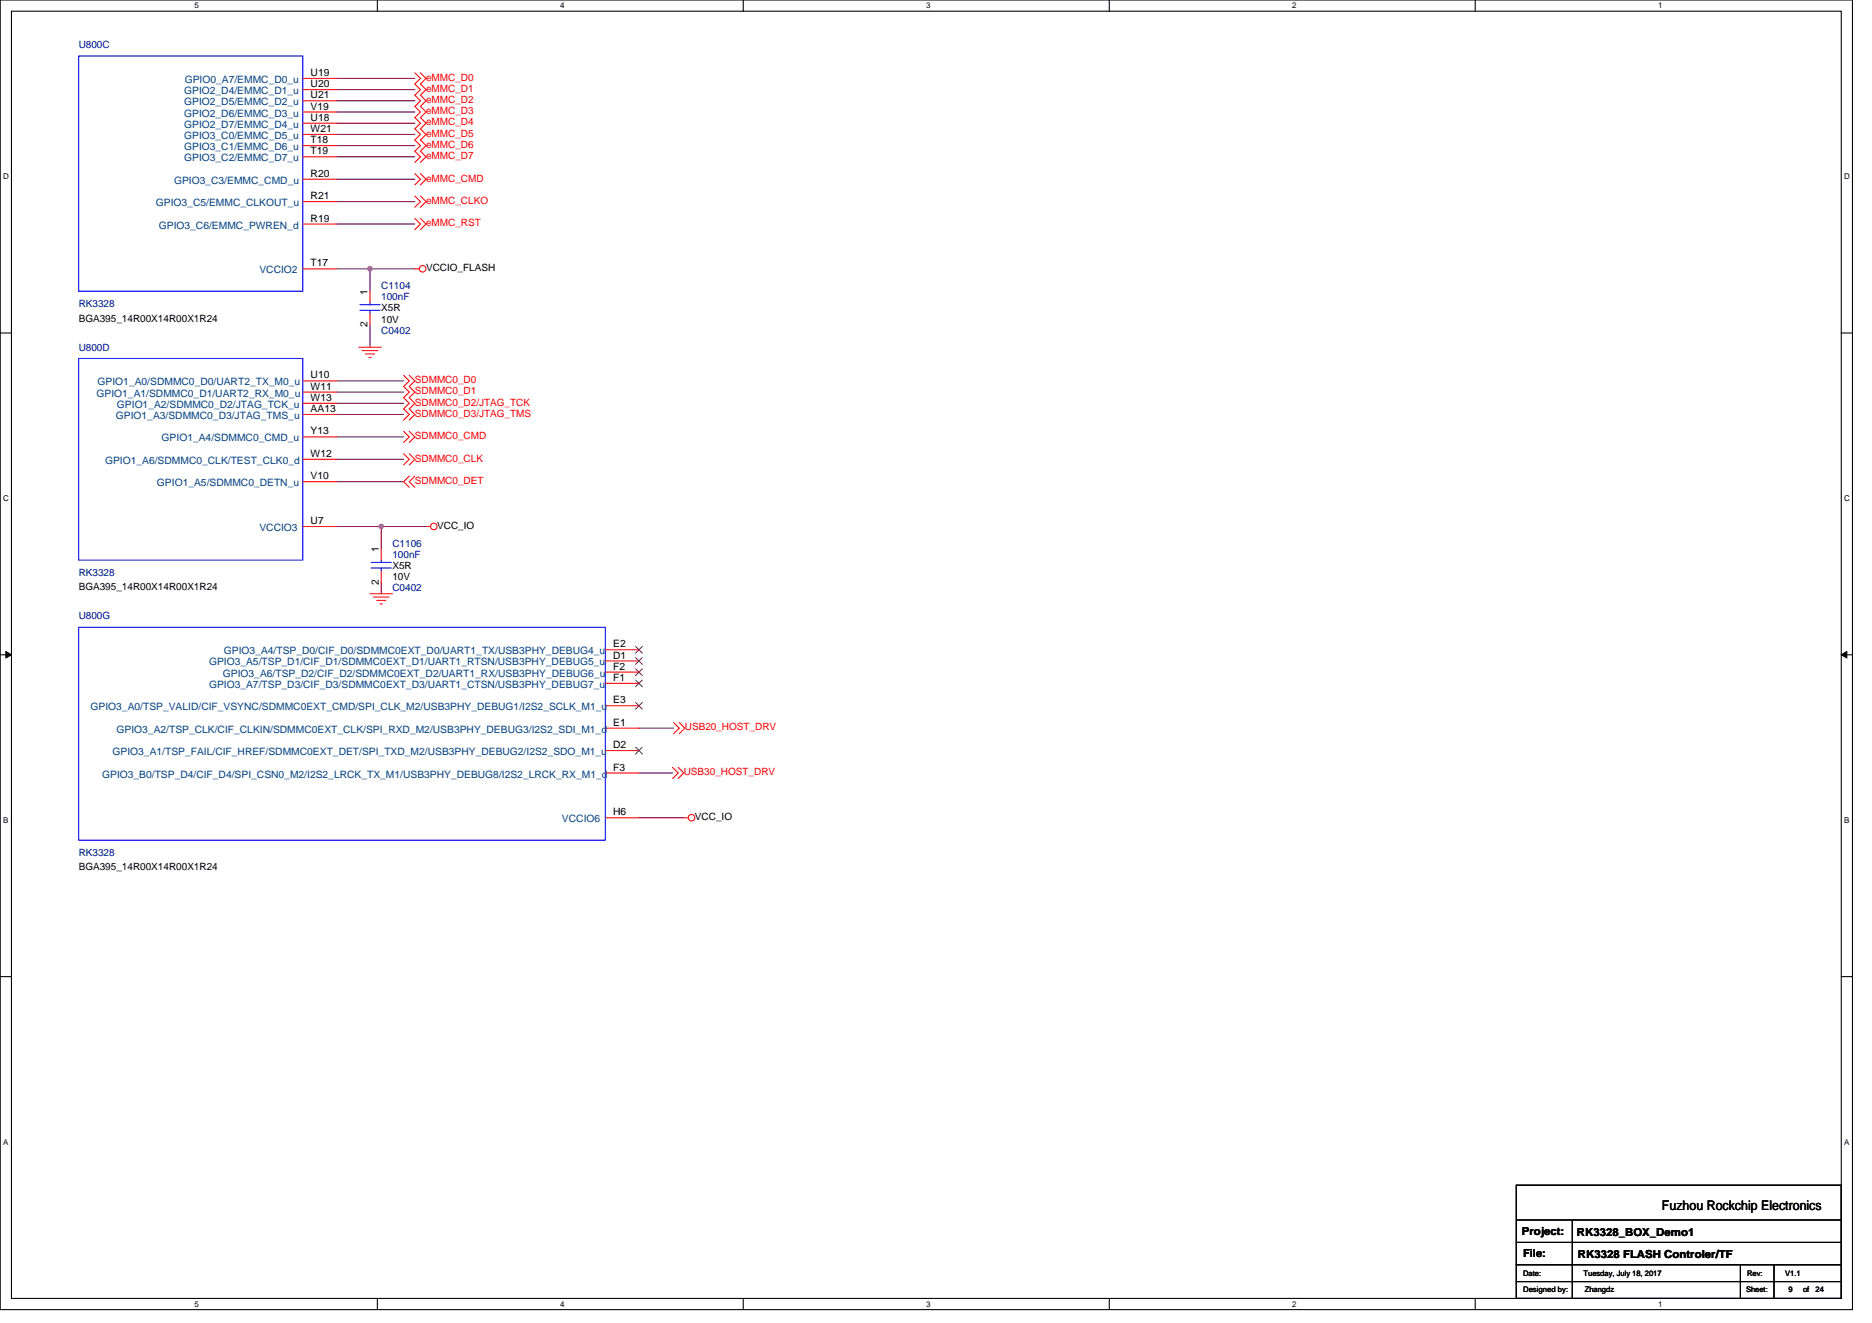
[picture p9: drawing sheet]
<svg xmlns="http://www.w3.org/2000/svg" width="297mm" height="210mm" viewBox="0 0 297 210" stroke-linecap="round" stroke-linejoin="round" font-family="sans-serif">
<defs><g id="words">
<text font-size="2.1" x="263.7" y="192">Fuzhou Rockchip Electronics</text>
<g font-size="1.8">
<text x="241.5" y="196">Project:</text>
<text x="250.2" y="196.2">RK3328_BOX_Demo1</text>
<text x="241.7" y="199.5">File:</text>
<text x="250.4" y="199.7">RK3328 FLASH Controler/TF</text>
</g>
<g font-size="1.6" fill="#000080">
<text x="12.5" y="7.6">U800C</text>
<text x="60.5" y="45.9">C1104</text>
<text x="60.5" y="47.6">100nF</text>
<text x="12.5" y="48.7">RK3328</text>
<text x="60.5" y="53">C0402</text>
<text x="12.5" y="55.6">U800D</text>
<text x="62.3" y="86.8">C1106</text>
<text x="62.3" y="88.5">100nF</text>
<text x="12.5" y="91.4">RK3328</text>
<text x="62.3" y="93.9">C0402</text>
<text x="12.5" y="98.3">U800G</text>
<text x="12.5" y="135.8">RK3328</text>
</g>
<g font-size="1.6" fill="#004080">
<text x="29.2" y="14.9">GPIO2_D4/EMMC_D1_u</text>
<text x="29.2" y="16.7">GPIO2_D5/EMMC_D2_u</text>
<text x="29.3" y="13.2">GPIO0_A7/EMMC_D0_u</text>
<text x="29.2" y="18.5">GPIO2_D6/EMMC_D3_u</text>
<text x="29.2" y="20.3">GPIO2_D7/EMMC_D4_u</text>
<text x="29.2" y="22.1">GPIO3_C0/EMMC_D5_u</text>
<text x="29.2" y="23.8">GPIO3_C1/EMMC_D6_u</text>
<text x="27.6" y="29.2">GPIO3_C3/EMMC_CMD_u</text>
<text x="29.2" y="25.6">GPIO3_C2/EMMC_D7_u</text>
<text x="24.7" y="32.7">GPIO3_C5/EMMC_CLKOUT_u</text>
<text x="25.2" y="36.3">GPIO3_C6/EMMC_PWREN_d</text>
<text x="41.2" y="43.4">VCCIO2</text>
<text x="15.3" y="62.9">GPIO1_A1/SDMMC0_D1/UART2_RX_M0_u</text>
<text x="15.5" y="61.2">GPIO1_A0/SDMMC0_D0/UART2_TX_M0_u</text>
<text x="18.6" y="64.7">GPIO1_A2/SDMMC0_D2/JTAG_TCK_u</text>
<text x="18.4" y="66.5">GPIO1_A3/SDMMC0_D3/JTAG_TMS_u</text>
<text x="25.7" y="70.1">GPIO1_A4/SDMMC0_CMD_u</text>
<text x="16.7" y="73.6">GPIO1_A6/SDMMC0_CLK/TEST_CLK0_d</text>
<text x="24.9" y="77.2">GPIO1_A5/SDMMC0_DETN_u</text>
<text x="41.2" y="84.3">VCCIO3</text>
<text x="33.2" y="105.6">GPIO3_A5/TSP_D1/CIF_D1/SDMMC0EXT_D1/UART1_RTSN/USB3PHY_DEBUG5_u</text>
<text x="35.4" y="107.4">GPIO3_A6/TSP_D2/CIF_D2/SDMMC0EXT_D2/UART1_RX/USB3PHY_DEBUG6_u</text>
<text x="35.5" y="103.8">GPIO3_A4/TSP_D0/CIF_D0/SDMMC0EXT_D0/UART1_TX/USB3PHY_DEBUG4_u</text>
<text x="14.4" y="112.7">GPIO3_A0/TSP_VALID/CIF_VSYNC/SDMMC0EXT_CMD/SPI_CLK_M2/USB3PHY_DEBUG1/I2S2_SCLK_M1_u</text>
<text x="33.2" y="109.2">GPIO3_A7/TSP_D3/CIF_D3/SDMMC0EXT_D3/UART1_CTSN/USB3PHY_DEBUG7_u</text>
<text x="17.9" y="119.8">GPIO3_A1/TSP_FAIL/CIF_HREF/SDMMC0EXT_DET/SPI_TXD_M2/USB3PHY_DEBUG2/I2S2_SDO_M1_u</text>
<text x="18.5" y="116.3">GPIO3_A2/TSP_CLK/CIF_CLKIN/SDMMC0EXT_CLK/SPI_RXD_M2/USB3PHY_DEBUG3/I2S2_SDI_M1_d</text>
<text x="16.2" y="123.4">GPIO3_B0/TSP_D4/CIF_D4/SPI_CSN0_M2/I2S2_LRCK_TX_M1/USB3PHY_DEBUG8/I2S2_LRCK_RX_M1_d</text>
<text x="89.2" y="130.5">VCCIO6</text>
</g>
<g font-size="1.6">
<text x="49.3" y="13.8">U20</text>
<text x="49.3" y="15.6">U21</text>
<text x="49.3" y="17.4">V19</text>
<text x="49.3" y="12.1">U19</text>
<text x="49.3" y="19.2">U18</text>
<text x="49.3" y="21">W21</text>
<text x="49.3" y="22.7">T18</text>
<text x="49.3" y="28.1">R20</text>
<text x="49.3" y="24.5">T19</text>
<text x="49.3" y="31.6">R21</text>
<text x="49.3" y="35.2">R19</text>
<text x="49.3" y="42.3">T17</text>
<text x="58.3" y="46.8" transform="rotate(-90 58.3 46.8)">1</text>
<text x="67.6" y="43">VCCIO_FLASH</text>
<text x="12.5" y="51">BGA395_14R00X14R00X1R24</text>
<text x="58.3" y="51.9" transform="rotate(-90 58.3 51.9)">2</text>
<text x="60.5" y="49.4">X5R</text>
<text x="60.5" y="51.2">10V</text>
<text x="49.3" y="61.8">W11</text>
<text x="49.3" y="63.6">W13</text>
<text x="49.3" y="65.4">AA13</text>
<text x="49.3" y="60.1">U10</text>
<text x="49.3" y="69">Y13</text>
<text x="49.3" y="72.5">W12</text>
<text x="49.3" y="76.1">V10</text>
<text x="49.3" y="83.2">U7</text>
<text x="69.4" y="83.9">VCC_IO</text>
<text x="60.1" y="87.7" transform="rotate(-90 60.1 87.7)">1</text>
<text x="12.5" y="93.7">BGA395_14R00X14R00X1R24</text>
<text x="60.1" y="92.8" transform="rotate(-90 60.1 92.8)">2</text>
<text x="62.3" y="90.3">X5R</text>
<text x="62.3" y="92.1">10V</text>
<text x="97.3" y="106.3">F2</text>
<text x="97.3" y="104.5">D1</text>
<text x="97.3" y="102.7">E2</text>
<text x="97.3" y="108.1">F1</text>
<text x="97.3" y="111.6">E3</text>
<text x="97.3" y="115.2">E1</text>
<text x="97.3" y="118.7">D2</text>
<text x="97.3" y="122.3">F3</text>
<text x="97.3" y="129.4">H6</text>
<text x="110.3" y="130.2">VCC_IO</text>
<text x="12.5" y="138.2">BGA395_14R00X14R00X1R24</text>
</g>
<g font-size="1.6" fill="#f00">
<text x="67.6" y="12.8">eMMC_D0</text>
<text x="67.6" y="14.6">eMMC_D1</text>
<text x="67.6" y="16.4">eMMC_D2</text>
<text x="67.6" y="23.5">eMMC_D6</text>
<text x="67.6" y="18.1">eMMC_D3</text>
<text x="67.6" y="19.9">eMMC_D4</text>
<text x="67.6" y="21.7">eMMC_D5</text>
<text x="67.6" y="25.3">eMMC_D7</text>
<text x="67.6" y="28.8">eMMC_CMD</text>
<text x="67.6" y="35.9">eMMC_RST</text>
<text x="67.6" y="32.4">eMMC_CLKO</text>
<text x="65.8" y="64.4">SDMMC0_D2/JTAG_TCK</text>
<text x="65.8" y="62.6">SDMMC0_D1</text>
<text x="65.8" y="60.8">SDMMC0_D0</text>
<text x="65.8" y="69.7">SDMMC0_CMD</text>
<text x="65.8" y="66.1">SDMMC0_D3/JTAG_TMS</text>
<text x="65.8" y="73.3">SDMMC0_CLK</text>
<text x="65.8" y="76.8">SDMMC0_DET</text>
<text x="108.7" y="115.9">USB20_HOST_DRV</text>
<text x="108.5" y="123">USB30_HOST_DRV</text>
</g>
<g font-size="1.3">
<text x="30.8" y="1.3">5</text>
<text x="88.9" y="1.3">4</text>
<text x="147" y="1.3">3</text>
<text x="205" y="1.3">2</text>
<text x="263.1" y="1.3">1</text>
<text x=".5" y="28.4">D</text>
<text x="292.6" y="28.4">D</text>
<text x=".5" y="79.5">C</text>
<text x="292.6" y="79.5">C</text>
<text x=".5" y="130.6">B</text>
<text x="292.6" y="130.6">B</text>
<text x=".5" y="181.7">A</text>
<text x="292.6" y="181.7">A</text>
<text x="30.8" y="207.4">5</text>
<text x="88.9" y="207.4">4</text>
<text x="147" y="207.4">3</text>
<text x="205" y="207.4">2</text>
<text x="263.1" y="207.4">1</text>
</g>
<g font-size="1.2">
<text x="241.7" y="202.6">Date:</text>
<text x="251.3" y="202.6">Tuesday, July 18, 2017</text>
<text x="277.2" y="202.6">Rev:</text>
<text x="283.3" y="202.6">V1.1</text>
<text x="241.7" y="205.1">Designed by:</text>
<text x="251.5" y="205.1">Zhangdz</text>
<text x="277" y="205.1">Sheet:</text>
<text x="283.8" y="205.1">9</text>
<text x="286.1" y="205.1">of</text>
<text x="288.1" y="205.1">24</text>
</g>
</g></defs>
<path d="M0 0h293.9v207.9h-293.9zM1.8 1.8h290.4v204.3h-290.4z" fill="none" stroke="#000" stroke-width=".17"/>
<g fill="#fff">
<path d="M30.8 .2h.7v1.4h-.7z"/>
<path d="M30.8 206.3h.7v1.4h-.7z"/>
</g>
<path d="M59.9 0v1.8M59.9 206.1v1.8" fill="none" stroke="#000" stroke-width=".17"/>
<g fill="#fff">
<path d="M88.9 .2h.7v1.4h-.7z"/>
<path d="M88.9 206.3h.7v1.4h-.7z"/>
</g>
<path d="M117.9 0v1.8M117.9 206.1v1.8" fill="none" stroke="#000" stroke-width=".17"/>
<g fill="#fff">
<path d="M147 .2h.7v1.4h-.7z"/>
<path d="M147 206.3h.7v1.4h-.7z"/>
</g>
<path d="M176 0v1.8M176 206.1v1.8" fill="none" stroke="#000" stroke-width=".17"/>
<g fill="#fff">
<path d="M205 .2h.7v1.4h-.7z"/>
<path d="M205 206.3h.7v1.4h-.7z"/>
</g>
<path d="M234.1 0v1.8M234.1 206.1v1.8" fill="none" stroke="#000" stroke-width=".17"/>
<g fill="#fff">
<path d="M263.1 .2h.7v1.4h-.7z"/>
<path d="M263.1 206.3h.7v1.4h-.7z"/>
<path d="M.5 27.3h.9v1.4h-.9z"/>
<path d="M292.6 27.3h.9v1.4h-.9z"/>
<path d="M.5 78.4h.9v1.4h-.9z"/>
<path d="M292.6 78.4h.9v1.4h-.9z"/>
</g>
<path d="M0 52.9h1.8M292.2 52.9h1.7" fill="none" stroke="#000" stroke-width=".17"/>
<g fill="#fff">
<path d="M.5 129.5h.8v1.4h-.8z"/>
<path d="M292.6 129.5h.9v1.4h-.9z"/>
</g>
<path d="M0 103.9h1.8M292.2 103.9h1.7" fill="none" stroke="#000" stroke-width=".17"/>
<path d="M.9 103.4l.9 .5-.9 .5zM292.2 103.9l.8-.5v1z" fill="#000" stroke="#000" stroke-width=".16"/>
<g fill="#fff">
<path d="M.5 180.5h.8v1.4h-.8z"/>
<path d="M292.6 180.5h.9v1.4h-.9z"/>
</g>
<path d="M0 155h1.8M292.2 155h1.7M240.6 193.6h51.6M240.6 197.2h51.6M240.6 188.1h51.6v18h-51.6zM249.5 193.6v12.5M240.6 200.7h51.6M240.6 203.4h51.6M276.2 200.7v5.4M281.5 200.7v5.4" fill="none" stroke="#000" stroke-width=".17"/>
<g fill="none" stroke="#800040" stroke-width=".17">
<path d="M53.4 14.2h12.4M53.4 16h12.4M53.4 17.8h12.4M53.4 12.4h12.4M53.4 19.6h12.4M53.4 23.1h12.4M53.4 32h12.4M53.4 35.6h12.4M53.4 28.4h12.4M53.4 24.9h12.4M53.4 21.3h12.4M53.4 42.7h5.3"/>
<path d="M58.7 42.7v3.5M58.7 51.6v3.5M58.7 42.7h7.1M53.4 72.9h10.6M53.4 69.3h10.6M53.4 76.5h10.6M53.4 65.8h10.6M53.4 64h10.6M53.4 62.2h10.6M53.4 60.5h10.6M53.4 83.6h7.1M60.5 92.5v1.7"/>
<path d="M67.6 83.6h-7.1v3.5M101.4 115.6h5.5M101.4 122.7h5.3M101.4 129.8h7.1"/>
</g>
<g fill="#f0f" stroke="#f0f" stroke-width=".17">
<circle cx="60.5" cy="83.6" r=".35"/>
<circle cx="58.7" cy="42.7" r=".35"/>
</g>
<g fill="none" stroke="#f00" stroke-width=".17">
<path d="M48 12.4h5.4M48 14.2h5.4M48 16h5.4M48 17.8h5.4M48 19.6h5.4M65.8 11.6l.9 .8-.9 .9 .9 .9-.9 .9 .9 .9-.9 .9 .9 .9-.9 .9 .9 .9-.9 .8 .9 .9-.9 .9 .9 .9-.9 .9 .9 .9-.9 .9M66.7 11.6l.9 .8-.9 .9 .9 .9-.9 .9 .9 .9-.9 .9 .9 .9-.9 .9 .9 .9-.9 .8 .9 .9-.9 .9 .9 .9-.9 .9 .9 .9-.9 .9M48 21.3h5.4M48 23.1h5.4M48 24.9h5.4M48 28.4h5.4M48 32h5.4"/>
<path d="M48 35.6h5.4M65.8 27.6l.9 .8-.9 .9M65.8 34.7l.9 .9-.9 .8M65.8 31.1l.9 .9-.9 .9M66.7 27.6l.9 .8-.9 .9M66.7 34.7l.9 .9-.9 .8M66.7 31.1l.9 .9-.9 .9M48 42.7h5.4M56.9 55.1h3.6M57.5 55.6h2.5M58 56.2h1.4M58.5 56.7h.4"/>
<path d="M58.7 46.2v1.8M58.7 49.8v1.8M64 59.6l.9 .9-.9 .8 .9 .9-.9 .9 .9 .9-.9 .9 .9 .9-.9 .9M64.9 59.6l.9 .9-.9 .8 .9 .9-.9 .9 .9 .9-.9 .9 .9 .9-.9 .9M65.8 42.7h.7M48 60.5h5.4M48 62.2h5.4M48 64h5.4M48 65.8h5.4M48 69.3h5.4M48 76.5h5.4M48 72.9h5.4"/>
<path d="M64 72l.9 .9-.9 .9M64 68.5l.9 .8-.9 .9M64.9 75.6l-.9 .9 .9 .8M64.9 72l.9 .9-.9 .9M64.9 68.5l.9 .8-.9 .9M65.8 75.6l-.9 .9 .9 .8M48 83.6h5.4M58.7 94.2h3.6M59.2 94.8h2.5M59.8 95.3h1.4M60.3 95.8h.4M60.5 87.1v1.8"/>
<path d="M60.5 90.7v1.8M67.6 83.6h.7M96.1 115.6h5.3M96.1 112h5.3M96.1 119.1h5.3M96.1 103.1h5.3M96.1 104.9h5.3M96.1 106.7h5.3M96.1 108.5h5.3M106.9 114.7l.9 .9-.9 .9M107.8 114.7l.9 .9-.9 .9M96.1 122.7h5.3"/>
<path d="M96.1 129.8h5.3M106.7 121.8l.9 .9-.9 .9M107.6 121.8l.9 .9-.9 .9M108.5 129.8h.7"/>
<circle cx="67.1" cy="42.7" r=".52"/>
<circle cx="68.8" cy="83.6" r=".52"/>
<circle cx="109.7" cy="129.8" r=".52"/>
</g>
<path d="M12.5 8.9h35.5v37.3h-35.5zM12.5 56.9h35.5v32h-35.5zM57.1 49.3h3.2M57.1 48.4h3.2M58.7 48v.4M58.7 49.3v.5M12.5 99.6h83.6v33.7h-83.6zM58.9 90.1h3.2M58.9 89.3h3.2M60.5 88.9v.4M60.5 90.1v.6" fill="none" stroke="#00f" stroke-width=".17"/>
<path d="M100.9 111.5l1 1.1M100.9 118.6l1 1.1M100.9 102.6l1 1.1M100.9 104.4l1 1.1M100.9 106.2l1 1M100.9 107.9l1 1.1M101.9 111.5l-1.1 1.1M101.9 118.6l-1.1 1.1M101.9 102.6l-1.1 1.1M101.9 104.4l-1.1 1.1M101.9 106.2l-1.1 1M101.9 107.9l-1.1 1.1" fill="none" stroke="#804000" stroke-width=".16"/>
<use href="#words"/>
</svg>
